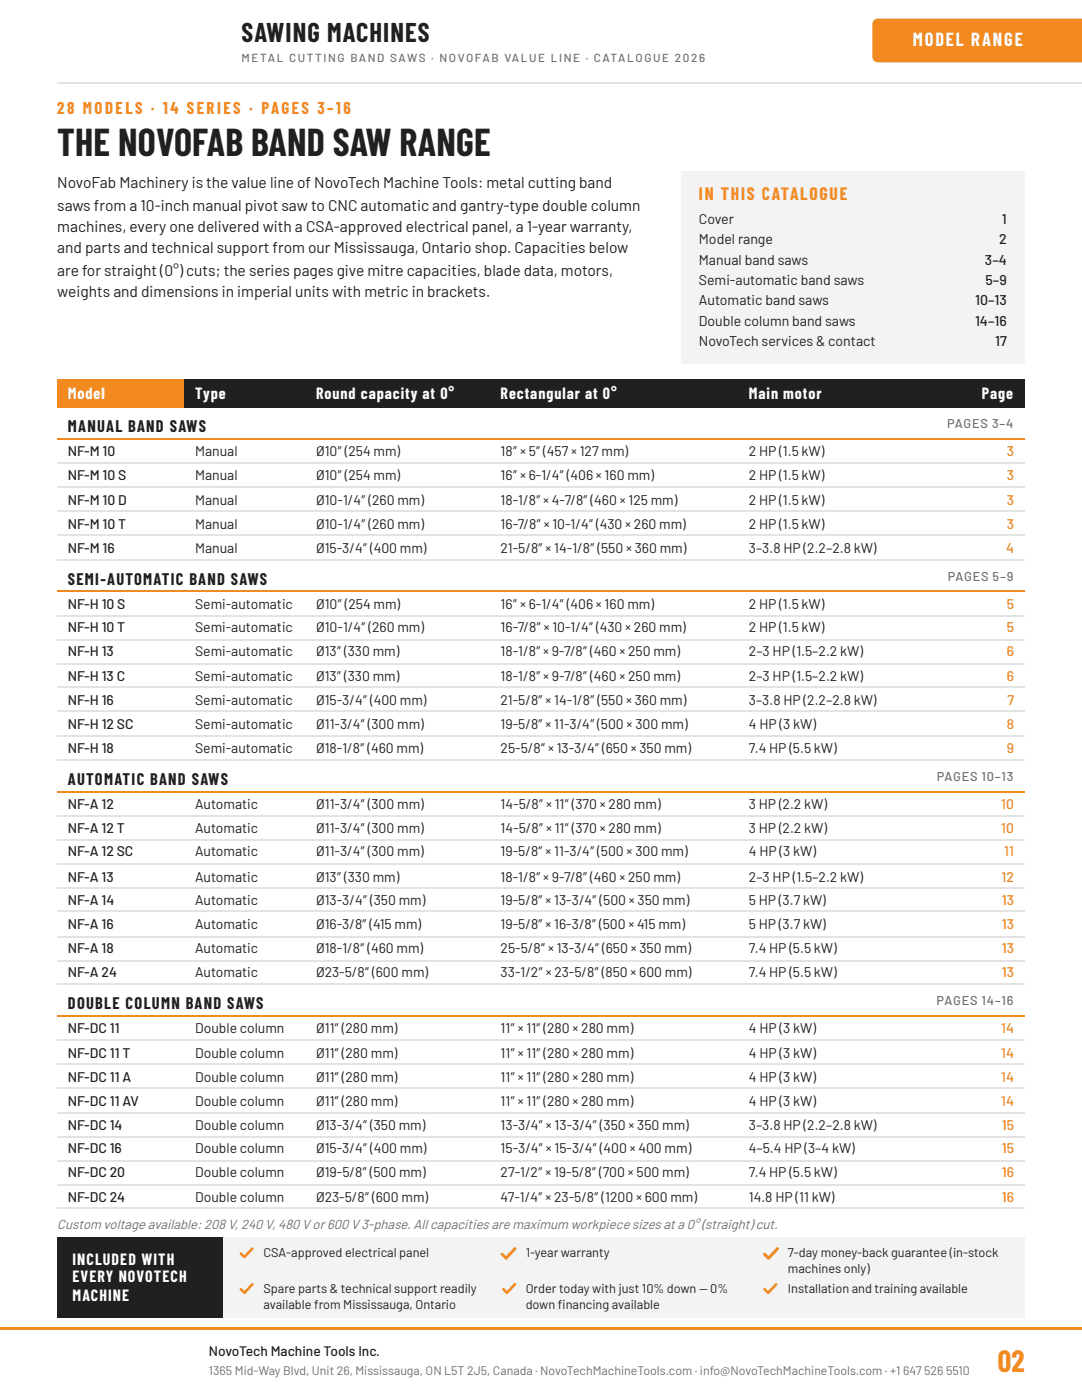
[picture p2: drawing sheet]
<svg xmlns="http://www.w3.org/2000/svg" width="216mm" height="279mm" viewBox="0 0 216 279" stroke-linecap="round" stroke-linejoin="round" font-family="sans-serif">
<defs><g id="words">
<text font-size="7.6" fill="#1f2022" x="11.4" y="31.2">THE NOVOFAB BAND SAW RANGE</text>
<text font-size="6" fill="#f28a1f" x="199.1" y="273.8">02</text>
<text font-size="5.3" fill="#1f2022" x="48.2" y="8.5">SAWING MACHINES</text>
<text font-size="3.7" fill="#fff" x="182.1" y="9.3">MODEL RANGE</text>
<text font-size="3.5" fill="#f28a1f" x="139.5" y="40">IN THIS CATALOGUE</text>
<text font-size="3.3" fill="#f28a1f" x="11.4" y="22.8">28 MODELS · 14 SERIES · PAGES 3–16</text>
<g font-size="3.3" fill="#1f2022">
<text x="13.5" y="86.3">MANUAL BAND SAWS</text>
<text x="13.5" y="116.7">SEMI-AUTOMATIC BAND SAWS</text>
<text x="13.5" y="156.6">AUTOMATIC BAND SAWS</text>
<text x="13.5" y="201.3">DOUBLE COLUMN BAND SAWS</text>
</g>
<g font-size="3.2" fill="#fff">
<text x="13.5" y="79.6">Model</text>
<text x="38.9" y="79.6">Type</text>
<text x="63.1" y="79.6">Round capacity at 0°</text>
<text x="99.9" y="79.6">Rectangular at 0°</text>
<text x="149.4" y="79.6">Main motor</text>
<text x="195.9" y="79.6">Page</text>
<text x="14.5" y="252.4">INCLUDED WITH</text>
<text x="14.5" y="255.9">EVERY NOVOTECH</text>
<text x="14.5" y="259.6">MACHINE</text>
</g>
<g font-size="3.1" fill="#1f2022">
<text x="11.4" y="37.6">NovoFab Machinery is the value line of NovoTech Machine Tools: metal cutting band</text>
<text x="11.4" y="42.1">saws from a 10-inch manual pivot saw to CNC automatic and gantry-type double column</text>
<text x="11.4" y="46.3">machines, every one delivered with a CSA-approved electrical panel, a 1-year warranty,</text>
<text x="11.4" y="50.5">and parts and technical support from our Mississauga, Ontario shop. Capacities below</text>
<text x="11.4" y="55">are for straight (0°) cuts; the series pages give mitre capacities, blade data, motors,</text>
<text x="11.4" y="59.3">weights and dimensions in imperial units with metric in brackets.</text>
</g>
<g font-size="2.8" fill="#1f2022">
<text x="139.5" y="44.7">Cover</text>
<text x="199.9" y="44.7">1</text>
<text x="139.5" y="48.7">Model range</text>
<text x="139.5" y="52.9">Manual band saws</text>
<text x="196.5" y="52.9">3–4</text>
<text x="199.4" y="48.7">2</text>
<text x="139.5" y="56.9">Semi-automatic band saws</text>
<text x="196.7" y="56.9">5–9</text>
<text x="139.5" y="60.9">Automatic band saws</text>
<text x="139.5" y="65.1">Double column band saws</text>
<text x="194.6" y="65.1">14–16</text>
<text x="194.6" y="60.9">10–13</text>
<text x="139.5" y="69.1">NovoTech services &amp; contact</text>
<text x="198.6" y="69.1">17</text>
<text x="13.5" y="91">NF-M 10</text>
<text x="13.5" y="95.8">NF-M 10 S</text>
<text x="38.9" y="91">Manual</text>
<text x="38.9" y="95.8">Manual</text>
<text x="63.1" y="91">Ø10″ (254 mm)</text>
<text x="63.1" y="95.8">Ø10″ (254 mm)</text>
<text x="99.9" y="91">18″ × 5″ (457 × 127 mm)</text>
<text x="99.9" y="95.8">16″ × 6-1/4″ (406 × 160 mm)</text>
<text x="149.4" y="91">2 HP (1.5 kW)</text>
<text x="149.4" y="95.8">2 HP (1.5 kW)</text>
<text x="13.5" y="100.8">NF-M 10 D</text>
<text x="38.9" y="100.8">Manual</text>
<text x="63.1" y="100.8">Ø10-1/4″ (260 mm)</text>
<text x="99.9" y="100.8">18-1/8″ × 4-7/8″ (460 × 125 mm)</text>
<text x="149.4" y="100.8">2 HP (1.5 kW)</text>
<text x="13.5" y="105.6">NF-M 10 T</text>
<text x="38.9" y="105.6">Manual</text>
<text x="63.1" y="105.6">Ø10-1/4″ (260 mm)</text>
<text x="99.9" y="105.6">16-7/8″ × 10-1/4″ (430 × 260 mm)</text>
<text x="149.4" y="105.6">2 HP (1.5 kW)</text>
<text x="13.5" y="110.3">NF-M 16</text>
<text x="38.9" y="110.3">Manual</text>
<text x="63.1" y="110.3">Ø15-3/4″ (400 mm)</text>
<text x="99.9" y="110.3">21-5/8″ × 14-1/8″ (550 × 360 mm)</text>
<text x="149.4" y="110.3">3–3.8 HP (2.2–2.8 kW)</text>
<text x="13.5" y="121.4">NF-H 10 S</text>
<text x="38.9" y="121.4">Semi-automatic</text>
<text x="63.1" y="121.4">Ø10″ (254 mm)</text>
<text x="99.9" y="121.4">16″ × 6-1/4″ (406 × 160 mm)</text>
<text x="149.4" y="121.4">2 HP (1.5 kW)</text>
<text x="13.5" y="126.2">NF-H 10 T</text>
<text x="13.5" y="131">NF-H 13</text>
<text x="38.9" y="126.2">Semi-automatic</text>
<text x="38.9" y="131">Semi-automatic</text>
<text x="63.1" y="126.2">Ø10-1/4″ (260 mm)</text>
<text x="63.1" y="131">Ø13″ (330 mm)</text>
<text x="99.9" y="126.2">16-7/8″ × 10-1/4″ (430 × 260 mm)</text>
<text x="99.9" y="131">18-1/8″ × 9-7/8″ (460 × 250 mm)</text>
<text x="149.4" y="126.2">2 HP (1.5 kW)</text>
<text x="149.4" y="131">2–3 HP (1.5–2.2 kW)</text>
<text x="13.5" y="136">NF-H 13 C</text>
<text x="38.9" y="136">Semi-automatic</text>
<text x="63.1" y="136">Ø13″ (330 mm)</text>
<text x="99.9" y="136">18-1/8″ × 9-7/8″ (460 × 250 mm)</text>
<text x="149.4" y="136">2–3 HP (1.5–2.2 kW)</text>
<text x="13.5" y="140.8">NF-H 16</text>
<text x="38.9" y="140.8">Semi-automatic</text>
<text x="63.1" y="140.8">Ø15-3/4″ (400 mm)</text>
<text x="99.9" y="140.8">21-5/8″ × 14-1/8″ (550 × 360 mm)</text>
<text x="149.4" y="140.8">3–3.8 HP (2.2–2.8 kW)</text>
<text x="13.5" y="145.5">NF-H 12 SC</text>
<text x="38.9" y="145.5">Semi-automatic</text>
<text x="63.1" y="145.5">Ø11-3/4″ (300 mm)</text>
<text x="99.9" y="145.5">19-5/8″ × 11-3/4″ (500 × 300 mm)</text>
<text x="149.4" y="145.5">4 HP (3 kW)</text>
<text x="13.5" y="150.3">NF-H 18</text>
<text x="38.9" y="150.3">Semi-automatic</text>
<text x="63.1" y="150.3">Ø18-1/8″ (460 mm)</text>
<text x="99.9" y="150.3">25-5/8″ × 13-3/4″ (650 × 350 mm)</text>
<text x="149.4" y="150.3">7.4 HP (5.5 kW)</text>
<text x="13.5" y="161.4">NF-A 12</text>
<text x="38.9" y="161.4">Automatic</text>
<text x="63.1" y="161.4">Ø11-3/4″ (300 mm)</text>
<text x="99.9" y="161.4">14-5/8″ × 11″ (370 × 280 mm)</text>
<text x="149.4" y="161.4">3 HP (2.2 kW)</text>
<text x="13.5" y="166.2">NF-A 12 T</text>
<text x="38.9" y="166.2">Automatic</text>
<text x="63.1" y="166.2">Ø11-3/4″ (300 mm)</text>
<text x="99.9" y="166.2">14-5/8″ × 11″ (370 × 280 mm)</text>
<text x="149.4" y="166.2">3 HP (2.2 kW)</text>
<text x="13.5" y="170.9">NF-A 12 SC</text>
<text x="38.9" y="170.9">Automatic</text>
<text x="63.1" y="170.9">Ø11-3/4″ (300 mm)</text>
<text x="99.9" y="170.9">19-5/8″ × 11-3/4″ (500 × 300 mm)</text>
<text x="149.4" y="170.9">4 HP (3 kW)</text>
<text x="13.5" y="175.9">NF-A 13</text>
<text x="38.9" y="175.9">Automatic</text>
<text x="63.1" y="175.9">Ø13″ (330 mm)</text>
<text x="99.9" y="175.9">18-1/8″ × 9-7/8″ (460 × 250 mm)</text>
<text x="149.4" y="175.9">2–3 HP (1.5–2.2 kW)</text>
<text x="13.5" y="180.7">NF-A 14</text>
<text x="13.5" y="185.5">NF-A 16</text>
<text x="38.9" y="180.7">Automatic</text>
<text x="38.9" y="185.5">Automatic</text>
<text x="63.1" y="180.7">Ø13-3/4″ (350 mm)</text>
<text x="63.1" y="185.5">Ø16-3/8″ (415 mm)</text>
<text x="99.9" y="180.7">19-5/8″ × 13-3/4″ (500 × 350 mm)</text>
<text x="99.9" y="185.5">19-5/8″ × 16-3/8″ (500 × 415 mm)</text>
<text x="149.4" y="180.7">5 HP (3.7 kW)</text>
<text x="149.4" y="185.5">5 HP (3.7 kW)</text>
<text x="13.5" y="190.2">NF-A 18</text>
<text x="38.9" y="190.2">Automatic</text>
<text x="63.1" y="190.2">Ø18-1/8″ (460 mm)</text>
<text x="99.9" y="190.2">25-5/8″ × 13-3/4″ (650 × 350 mm)</text>
<text x="149.4" y="190.2">7.4 HP (5.5 kW)</text>
<text x="13.5" y="195">NF-A 24</text>
<text x="38.9" y="195">Automatic</text>
<text x="63.1" y="195">Ø23-5/8″ (600 mm)</text>
<text x="99.9" y="195">33-1/2″ × 23-5/8″ (850 × 600 mm)</text>
<text x="149.4" y="195">7.4 HP (5.5 kW)</text>
<text x="13.5" y="206.1">NF-DC 11</text>
<text x="38.9" y="206.1">Double column</text>
<text x="63.1" y="206.1">Ø11″ (280 mm)</text>
<text x="99.9" y="206.1">11″ × 11″ (280 × 280 mm)</text>
<text x="149.4" y="206.1">4 HP (3 kW)</text>
<text x="13.5" y="211.1">NF-DC 11 T</text>
<text x="13.5" y="215.9">NF-DC 11 A</text>
<text x="38.9" y="211.1">Double column</text>
<text x="38.9" y="215.9">Double column</text>
<text x="63.1" y="211.1">Ø11″ (280 mm)</text>
<text x="63.1" y="215.9">Ø11″ (280 mm)</text>
<text x="99.9" y="211.1">11″ × 11″ (280 × 280 mm)</text>
<text x="99.9" y="215.9">11″ × 11″ (280 × 280 mm)</text>
<text x="149.4" y="211.1">4 HP (3 kW)</text>
<text x="149.4" y="215.9">4 HP (3 kW)</text>
<text x="13.5" y="220.7">NF-DC 11 AV</text>
<text x="38.9" y="220.7">Double column</text>
<text x="63.1" y="220.7">Ø11″ (280 mm)</text>
<text x="99.9" y="220.7">11″ × 11″ (280 × 280 mm)</text>
<text x="149.4" y="220.7">4 HP (3 kW)</text>
<text x="13.5" y="225.4">NF-DC 14</text>
<text x="38.9" y="225.4">Double column</text>
<text x="63.1" y="225.4">Ø13-3/4″ (350 mm)</text>
<text x="99.9" y="225.4">13-3/4″ × 13-3/4″ (350 × 350 mm)</text>
<text x="149.4" y="225.4">3–3.8 HP (2.2–2.8 kW)</text>
<text x="13.5" y="230.2">NF-DC 16</text>
<text x="38.9" y="230.2">Double column</text>
<text x="63.1" y="230.2">Ø15-3/4″ (400 mm)</text>
<text x="99.9" y="230.2">15-3/4″ × 15-3/4″ (400 × 400 mm)</text>
<text x="149.4" y="230.2">4–5.4 HP (3–4 kW)</text>
<text x="13.5" y="234.9">NF-DC 20</text>
<text x="13.5" y="240">NF-DC 24</text>
<text x="38.9" y="234.9">Double column</text>
<text x="38.9" y="240">Double column</text>
<text x="63.1" y="234.9">Ø19-5/8″ (500 mm)</text>
<text x="63.1" y="240">Ø23-5/8″ (600 mm)</text>
<text x="99.9" y="234.9">27-1/2″ × 19-5/8″ (700 × 500 mm)</text>
<text x="99.9" y="240">47-1/4″ × 23-5/8″ (1200 × 600 mm)</text>
<text x="149.4" y="234.9">7.4 HP (5.5 kW)</text>
<text x="149.4" y="240">14.8 HP (11 kW)</text>
<text x="41.7" y="270.7">NovoTech Machine Tools Inc.</text>
</g>
<g font-size="2.8" fill="#f28a1f">
<text x="200.9" y="91">3</text>
<text x="200.9" y="95.8">3</text>
<text x="200.9" y="100.8">3</text>
<text x="200.9" y="105.6">3</text>
<text x="200.8" y="110.3">4</text>
<text x="200.9" y="121.4">5</text>
<text x="200.9" y="126.2">5</text>
<text x="200.9" y="131">6</text>
<text x="200.9" y="136">6</text>
<text x="201" y="140.8">7</text>
<text x="200.9" y="145.5">8</text>
<text x="200.9" y="150.3">9</text>
<text x="199.8" y="161.4">10</text>
<text x="199.8" y="166.2">10</text>
<text x="200.4" y="170.9">11</text>
<text x="199.9" y="175.9">12</text>
<text x="199.9" y="180.7">13</text>
<text x="199.9" y="185.5">13</text>
<text x="199.9" y="190.2">13</text>
<text x="199.9" y="195">13</text>
<text x="199.8" y="206.1">14</text>
<text x="199.8" y="211.1">14</text>
<text x="199.8" y="215.9">14</text>
<text x="199.8" y="220.7">14</text>
<text x="199.9" y="225.4">15</text>
<text x="199.9" y="230.2">15</text>
<text x="199.9" y="234.9">16</text>
<text x="199.9" y="240">16</text>
</g>
<text font-size="2.7" fill="#6b6e73" x="11.4" y="245.3">Custom voltage available: 208 V, 240 V, 480 V or 600 V 3-phase. All capacities are maximum workpiece sizes at a 0° (straight) cut.</text>
<g font-size="2.5" fill="#6b6e73">
<text x="189" y="85.5">PAGES 3–4</text>
<text x="189.1" y="115.9">PAGES 5–9</text>
<text x="186.9" y="155.8">PAGES 10–13</text>
<text x="186.9" y="200.6">PAGES 14–16</text>
<text x="41.7" y="274.4">1365 Mid-Way Blvd, Unit 26, Mississauga, ON L5T 2J5, Canada · NovoTechMachineTools.com · info@NovoTechMachineTools.com · +1</text>
<text x="180.2" y="274.4">647</text>
<text x="184.4" y="274.4">526</text>
<text x="188.8" y="274.4">5510</text>
</g>
<g font-size="2.5" fill="#1f2022">
<text x="52.6" y="250.8">CSA-approved electrical panel</text>
<text x="104.9" y="250.8">1-year warranty</text>
<text x="157.2" y="250.8">7-day money-back guarantee (in-stock</text>
<text x="52.6" y="258">Spare parts &amp; technical support readily</text>
<text x="104.9" y="258">Order today with just 10% down — 0%</text>
<text x="157.2" y="254">machines only)</text>
<text x="157.2" y="258">Installation and training available</text>
<text x="52.6" y="261.1">available from Mississauga, Ontario</text>
<text x="104.9" y="261.1">down fnancing available</text>
<text x="111.3" y="261.1">i</text>
</g>
<text font-size="2.3" fill="#6b6e73" x="48.2" y="12.4">METAL CUTTING BAND SAWS · NOVOFAB VALUE LINE · CATALOGUE 2026</text>
</g></defs>
<path d="M11.4 75.7h25.4v5.8h-25.4z" fill="#f28a1f"/>
<g fill="#1f2022">
<path d="M36.8 75.7h24.1v5.8h-24.1z"/>
<path d="M60.9 75.7h37v5.8h-37z"/>
<path d="M97.9 75.7h49.5v5.8h-49.5z"/>
<path d="M147.4 75.7h36.7v5.8h-36.7z"/>
<path d="M184.1 75.7h20.4v5.8h-20.4z"/>
</g>
<g fill="#fff">
<path d="M11.4 81.5h172.7v6.1h-172.7z"/>
<path d="M184.1 81.5h20.4v6.1h-20.4z"/>
<path d="M11.4 111.7h172.7v6.3h-172.7z"/>
<path d="M184.1 111.7h20.4v6.3h-20.4z"/>
<path d="M11.4 151.6h172.7v6.4h-172.7z"/>
<path d="M184.1 151.6h20.4v6.4h-20.4z"/>
<path d="M11.4 196.3h172.7v6.4h-172.7z"/>
<path d="M184.1 196.3h20.4v6.4h-20.4z"/>
</g>
<path d="M11.4 87.7h193.1M11.4 117.9h193.1M11.4 158.1h193.1M11.4 202.8h193.1" fill="none" stroke="#f28a1f" stroke-width=".26"/>
<g fill="none" stroke="#e2e3e5" stroke-width=".26">
<path d="M11.4 92.5h193.1M11.4 97.2h193.1M11.4 102h193.1M11.4 106.8h193.1M11.4 111.8h193.1M11.4 122.9h193.1M11.4 127.7h193.1M11.4 132.4h193.1M11.4 137.2h193.1M11.4 141.9h193.1M11.4 147h193.1M11.4 151.7h193.1"/>
<path d="M11.4 162.9h193.1M11.4 167.6h193.1M11.4 172.4h193.1M11.4 177.1h193.1M11.4 181.9h193.1M11.4 186.9h193.1M11.4 191.7h193.1M11.4 196.5h193.1M11.4 207.6h193.1M11.4 212.3h193.1M11.4 217.1h193.1M11.4 222.1h193.1"/>
<path d="M11.4 226.9h193.1M11.4 231.6h193.1M11.4 236.4h193.1M11.4 241.2h193.1"/>
</g>
<g fill="#f3f3f3">
<path d="M136 34.1h68.5v38.4h-68.5z"/>
<path d="M11.4 246.9h193.1v16.1h-193.1z"/>
</g>
<path d="M0 264.8h215.9v.6h-215.9z" fill="#f28a1f"/>
<path d="M11.4 246.9h33v16.1h-33z" fill="#1f2022"/>
<path d="M11.4 16.5h204.5" fill="none" stroke="#e2e3e5" stroke-width=".26"/>
<path d="M174.4 4l.8-.3h40.7v8.7h-40.7a1.06 1.06 0 0 1-1.1-1v-6.6z" fill="#f28a1f"/>
<path d="M50.4 249.2l-1.6 1.7-.7-.7M50.4 256.3l-1.6 1.7-.7-.7M102.8 256.3l-1.6 1.7-.8-.7M154.9 256.3l-1.6 1.7-.7-.7" fill="none" stroke="#f28a1f" stroke-width=".52"/>
<path d="M102.8 249.2l-1.8 1.9-.8-.8M155.2 249.2l-1.8 1.9-.8-.8" fill="none" stroke="#f28a1f" stroke-width=".58"/>
<use href="#words"/>
</svg>
